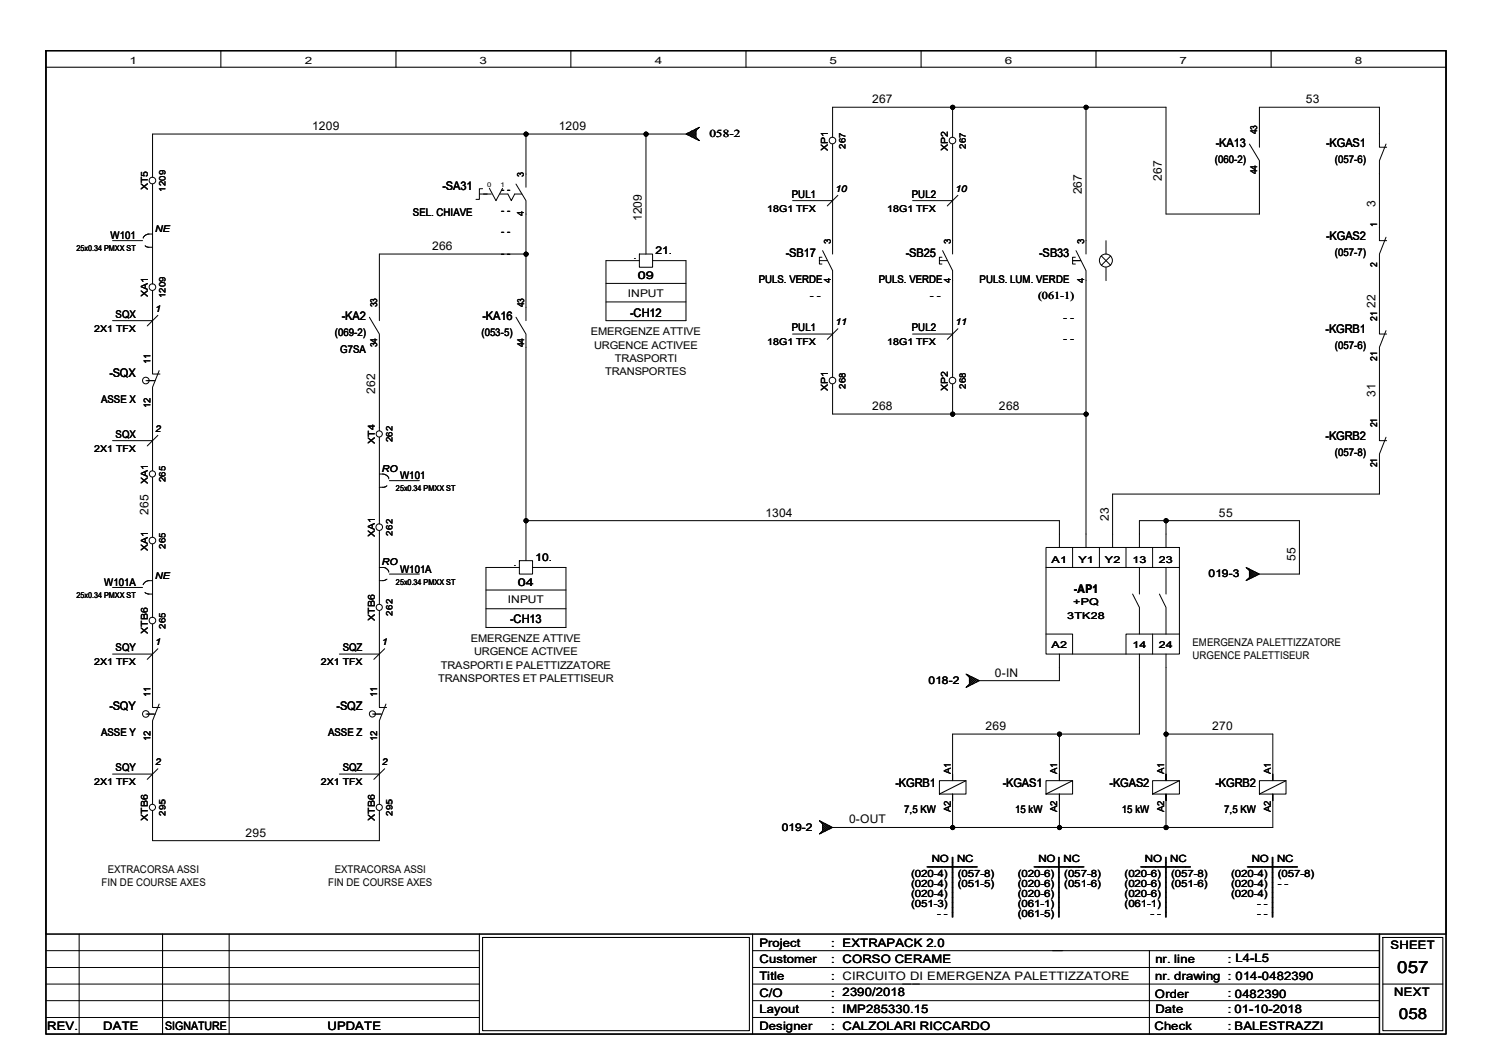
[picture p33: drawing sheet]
<svg xmlns="http://www.w3.org/2000/svg" width="297mm" height="210mm" viewBox="0 0 297 210" stroke-linecap="round" stroke-linejoin="round" font-family="sans-serif">
<defs><g id="words">
<text font-size="3.3" x="278" y="193.5">057</text>
<text font-size="3" x="278.3" y="202.6">058</text>
<g font-size="2.4">
<text x="173.5" y="20.6">267</text>
<text x="259.8" y="20.6">53</text>
<text x="62.1" y="25.9">1209</text>
<text x="111.2" y="25.9">1209</text>
<text x="241.9" y="29.2">-KA13</text>
<text x="263.9" y="29.2">-KGAS1</text>
<text x="88" y="37.8">-SA31</text>
<text x="215.3" y="38.7" transform="rotate(-90 215.3 38.7)">267</text>
<text x="231.2" y="36" transform="rotate(-90 231.2 36)">267</text>
<text x="273.6" y="41.3" transform="rotate(-90 273.6 41.3)">3</text>
<text x="127.7" y="44" transform="rotate(-90 127.7 44)">1209</text>
<text x="263.9" y="47.8">-KGAS2</text>
<text x="86" y="49.7">266</text>
<text x="156.3" y="51.1">-SB17</text>
<text x="180.2" y="51.1">-SB25</text>
<text x="206.8" y="51.1">-SB33</text>
<text x="68" y="63.7">-KA2</text>
<text x="96" y="63.7">-KA16</text>
<text x="125.4" y="63">-CH12</text>
<text x="273.6" y="61.2" transform="rotate(-90 273.6 61.2)">22</text>
<text x="263.7" y="66.3">-KGRB1</text>
<text x="21.8" y="74.9">-SQX</text>
<text x="74.7" y="78.3" transform="rotate(-90 74.7 78.3)">262</text>
<text x="173.5" y="81.6">268</text>
<text x="198.8" y="81.6">268</text>
<text x="273.6" y="78.9" transform="rotate(-90 273.6 78.9)">31</text>
<text x="263.7" y="87.5">-KGRB2</text>
<text x="29.5" y="102.4" transform="rotate(-90 29.5 102.4)">265</text>
<text x="152.3" y="102.8">1304</text>
<text x="220.6" y="103.7" transform="rotate(-90 220.6 103.7)">23</text>
<text x="242.5" y="102.8">55</text>
<text x="257.7" y="111.6" transform="rotate(-90 257.7 111.6)">55</text>
<text x="213.7" y="118.1">-AP1</text>
<text x="101.5" y="124">-CH13</text>
<text x="197.9" y="134.6">0-IN</text>
<text x="21.8" y="141.3">-SQY</text>
<text x="67" y="141.3">-SQZ</text>
<text x="196.1" y="145.2">269</text>
<text x="241.2" y="145.2">270</text>
<text x="178.2" y="156.5">-KGRB1</text>
<text x="199.5" y="156.5">-KGAS1</text>
<text x="220.8" y="156.5">-KGAS2</text>
<text x="241.8" y="156.5">-KGRB2</text>
<text x="48.8" y="166.5">295</text>
<text x="168.9" y="163.8">0-OUT</text>
</g>
<g font-size="2.3">
<text x="151.1" y="188.3">Project</text>
<text x="151.1" y="191.7">Customer</text>
<text x="165.4" y="188.3">: EXTRAPACK 2.0</text>
<text x="165.4" y="191.6">: CORSO CERAME</text>
<text x="229.9" y="191.6">nr. line</text>
<text x="244.3" y="191.6">: L4-L5</text>
<text x="276.6" y="188.9">SHEET</text>
<text x="151.1" y="194.9">Title</text>
<text x="165.4" y="194.9">: CIRCUITO DI EMERGENZA PALETTIZZATORE</text>
<text x="229.8" y="195">nr. drawing : 014-0482390</text>
<text x="151.1" y="198.3">C/O</text>
<text x="151.1" y="201.6">Layout</text>
<text x="165.4" y="198.3">: 2390/2018</text>
<text x="165.4" y="201.6">: IMP285330.15</text>
<text x="229.8" y="198.5">Order</text>
<text x="229.9" y="201.5">Date</text>
<text x="244.3" y="198.3">: 0482390</text>
<text x="244.3" y="201.6">: 01-10-2018</text>
<text x="277.4" y="198.2">NEXT</text>
<text x="9.4" y="204.9">REV.</text>
<text x="20.5" y="204.9">DATE</text>
<text x="32.8" y="204.9">SIGNATURE</text>
<text x="65.1" y="204.9">UPDATE</text>
<text x="151.1" y="204.9">Designer</text>
<text x="165.4" y="204.9">: CALZOLARI RICCARDO</text>
<text x="229.7" y="204.9">Check</text>
<text x="244.3" y="204.9">: BALESTRAZZI</text>
<text x="245.6" y="204.9">BALESTRAZZI</text>
</g>
<g font-size="2.1">
<text x="141.1" y="27.3">058-2</text>
<text x="241.7" y="32.3">(060-2)</text>
<text x="265.6" y="32.3">(057-6)</text>
<text x="99.7" y="38.3">- -</text>
<text x="157.5" y="39.4">PUL1</text>
<text x="181.4" y="39.4">PUL2</text>
<text x="22" y="47.6">W101</text>
<text x="82.2" y="43">SEL. CHIAVE</text>
<text x="99.7" y="42.6">- -</text>
<text x="99.7" y="46.8">- -</text>
<text x="99.7" y="51.1">- -</text>
<text x="130.4" y="50.5">21.</text>
<text x="265.6" y="50.9">(057-7)</text>
<text x="124.9" y="59">INPUT</text>
<text x="126.9" y="55.6">09</text>
<text x="151" y="56.2">PULS. VERDE</text>
<text x="161.1" y="59.6">- -</text>
<text x="174.8" y="56.2">PULS. VERDE</text>
<text x="185" y="59.6">- -</text>
<text x="194.9" y="56.2">PULS. LUM. VERDE</text>
<text x="206.5" y="59.6">(061-1)</text>
<text x="23" y="63.3">SQX</text>
<text x="157.5" y="65.9">PUL1</text>
<text x="181.4" y="65.9">PUL2</text>
<text x="211.5" y="63.8">- -</text>
<text x="66.6" y="66.8">(069-2)</text>
<text x="67.7" y="70.2">G7SA</text>
<text x="95.8" y="66.8">(053-5)</text>
<text x="117.6" y="66.7">EMERGENZE ATTIVE</text>
<text x="118.2" y="69.4">URGENCE ACTIVEE</text>
<text x="211.5" y="68">- -</text>
<text x="265.6" y="69.5">(057-6)</text>
<text x="120.4" y="74.7">TRANSPORTES</text>
<text x="122.3" y="72">TRASPORTI</text>
<text x="20.1" y="80.1">ASSE X</text>
<text x="23" y="87.2">SQX</text>
<text x="79.6" y="95.4">W101</text>
<text x="265.6" y="90.7">(057-8)</text>
<text x="79.6" y="114">W101A</text>
<text x="106.5" y="111.5">10.</text>
<text x="20.7" y="116.6">W101A</text>
<text x="103" y="116.6">04</text>
<text x="240.5" y="114.9">019-3</text>
<text x="101" y="120.1">INPUT</text>
<text x="23" y="129.6">SQY</text>
<text x="68.2" y="129.6">SQZ</text>
<text x="93.7" y="127.7">EMERGENZE ATTIVE</text>
<text x="94.3" y="130.4">URGENCE ACTIVEE</text>
<text x="237.3" y="128.5">EMERGENZA PALETTIZZATORE</text>
<text x="237.3" y="131.2">URGENCE PALETTISEUR</text>
<text x="87.2" y="135.7">TRANSPORTES ET PALETTISEUR</text>
<text x="87.7" y="133.1">TRASPORTI E PALETTIZZATORE</text>
<text x="184.7" y="136.1">018-2</text>
<text x="20.1" y="146.4">ASSE Y</text>
<text x="65.3" y="146.4">ASSE Z</text>
<text x="23" y="153.5">SQY</text>
<text x="68.2" y="153.5">SQZ</text>
<text x="179.9" y="161.7">7,5 KW</text>
<text x="202" y="161.7">15 kW</text>
<text x="223.2" y="161.7">15 kW</text>
<text x="243.6" y="161.7">7,5 KW</text>
<text x="155.5" y="165.3">019-2</text>
<text x="21.5" y="173.7">EXTRACORSA ASSI</text>
<text x="66.6" y="173.7">EXTRACORSA ASSI</text>
<text x="20.2" y="176.3">FIN DE COURSE AXES</text>
<text x="65.3" y="176.3">FIN DE COURSE AXES</text>
</g>
<g font-size="2">
<text x="25.8" y="12.7">1</text>
<text x="60.6" y="12.7">2</text>
<text x="95.4" y="12.7">3</text>
<text x="130.3" y="12.7">4</text>
<text x="165.1" y="12.7">5</text>
<text x="199.9" y="12.7">6</text>
<text x="234.7" y="12.7">7</text>
<text x="269.5" y="12.7">8</text>
<text x="183.6" y="173.6">ttttt</text>
<text x="184.5" y="173.6">ttttt</text>
<text x="185.4" y="171.6">NO</text>
<text x="190.4" y="171.6">NC</text>
<text x="204.8" y="173.6">ttttt</text>
<text x="205.8" y="173.6">ttttt</text>
<text x="206.6" y="171.6">NO</text>
<text x="211.6" y="171.6">NC</text>
<text x="226" y="173.6">ttttt</text>
<text x="227" y="173.6">ttttt</text>
<text x="227.8" y="171.6">NO</text>
<text x="232.8" y="171.6">NC</text>
<text x="247.3" y="173.6">ttttt</text>
<text x="248.2" y="173.6">ttttt</text>
<text x="249" y="171.6">NO</text>
<text x="254.1" y="171.6">NC</text>
<text x="181.3" y="174.6">(020-4)</text>
<text x="181.3" y="176.6">(020-4)</text>
<text x="181.3" y="178.6">(020-4)</text>
<text x="190.5" y="174.6">(057-8)</text>
<text x="190.5" y="176.6">(051-5)</text>
<text x="202.5" y="174.6">(020-6)</text>
<text x="202.5" y="176.6">(020-6)</text>
<text x="202.5" y="178.6">(020-6)</text>
<text x="211.7" y="174.6">(057-8)</text>
<text x="211.7" y="176.6">(051-6)</text>
<text x="223.7" y="174.6">(020-6)</text>
<text x="223.7" y="176.6">(020-6)</text>
<text x="223.7" y="178.6">(020-6)</text>
<text x="233" y="174.6">(057-8)</text>
<text x="233" y="176.6">(051-6)</text>
<text x="244.9" y="174.6">(020-4)</text>
<text x="244.9" y="176.6">(020-4)</text>
<text x="244.9" y="178.6">(020-4)</text>
<text x="254.2" y="174.6">(057-8)</text>
<text x="254.2" y="176.6">- -</text>
<text x="181.3" y="180.6">(051-3)</text>
<text x="186.4" y="182.5">- -</text>
<text x="190.5" y="183.5" transform="rotate(-90 190.5 183.5)">tttttt</text>
<text x="190.5" y="182.5" transform="rotate(-90 190.5 182.5)">tttttt</text>
<text x="202.5" y="180.6">(061-1)</text>
<text x="202.5" y="182.5">(061-5)</text>
<text x="211.7" y="183.5" transform="rotate(-90 211.7 183.5)">tttttt</text>
<text x="211.7" y="182.5" transform="rotate(-90 211.7 182.5)">tttttt</text>
<text x="223.7" y="180.6">(061-1)</text>
<text x="228.9" y="182.5">- -</text>
<text x="233" y="183.5" transform="rotate(-90 233 183.5)">tttttt</text>
<text x="233" y="182.5" transform="rotate(-90 233 182.5)">tttttt</text>
<text x="250.1" y="180.6">- -</text>
<text x="250.1" y="182.5">- -</text>
<text x="254.2" y="183.5" transform="rotate(-90 254.2 183.5)">tttttt</text>
<text x="254.2" y="182.5" transform="rotate(-90 254.2 182.5)">tttttt</text>
</g>
<g font-size="1.9">
<text x="164.7" y="30" transform="rotate(-90 164.7 30)">XP1</text>
<text x="188.6" y="30" transform="rotate(-90 188.6 30)">XP2</text>
<text x="250.1" y="26.7" transform="rotate(-90 250.1 26.7)">43</text>
<text x="250.1" y="34.6" transform="rotate(-90 250.1 34.6)">44</text>
<text x="29.4" y="37.9" transform="rotate(-90 29.4 37.9)">XT5</text>
<text x="166.2" y="38.2">10</text>
<text x="190.1" y="38.2">10</text>
<text x="30.9" y="46.1">NE</text>
<text x="152.7" y="42.2">18G1 TFX</text>
<text x="176.5" y="42.2">18G1 TFX</text>
<text x="274" y="45.2" transform="rotate(-90 274 45.2)">1</text>
<text x="165.3" y="48.6" transform="rotate(-90 165.3 48.6)">3</text>
<text x="189.1" y="48.6" transform="rotate(-90 189.1 48.6)">3</text>
<text x="215.7" y="48.6" transform="rotate(-90 215.7 48.6)">3</text>
<text x="274" y="53.2" transform="rotate(-90 274 53.2)">2</text>
<text x="29.4" y="59.1" transform="rotate(-90 29.4 59.1)">XA1</text>
<text x="165.3" y="56.2" transform="rotate(-90 165.3 56.2)">4</text>
<text x="189.1" y="56.2" transform="rotate(-90 189.1 56.2)">4</text>
<text x="215.7" y="56.2" transform="rotate(-90 215.7 56.2)">4</text>
<text x="30.9" y="62.1">1</text>
<text x="75.1" y="61.1" transform="rotate(-90 75.1 61.1)">33</text>
<text x="104.3" y="61.1" transform="rotate(-90 104.3 61.1)">43</text>
<text x="166.2" y="64.7">11</text>
<text x="190.1" y="64.7">11</text>
<text x="274" y="63.8" transform="rotate(-90 274 63.8)">21</text>
<text x="18.8" y="66">2X1 TFX</text>
<text x="75.1" y="69.1" transform="rotate(-90 75.1 69.1)">34</text>
<text x="104.3" y="69.1" transform="rotate(-90 104.3 69.1)">44</text>
<text x="152.7" y="68.7">18G1 TFX</text>
<text x="176.5" y="68.7">18G1 TFX</text>
<text x="274" y="71.8" transform="rotate(-90 274 71.8)">21</text>
<text x="30" y="72.4" transform="rotate(-90 30 72.4)">11</text>
<text x="164.7" y="77.7" transform="rotate(-90 164.7 77.7)">XP1</text>
<text x="188.6" y="77.7" transform="rotate(-90 188.6 77.7)">XP2</text>
<text x="30" y="81.2" transform="rotate(-90 30 81.2)">12</text>
<text x="18.8" y="89.9">2X1 TFX</text>
<text x="30.9" y="85.9">2</text>
<text x="74.5" y="88.3" transform="rotate(-90 74.5 88.3)">XT4</text>
<text x="274" y="85" transform="rotate(-90 274 85)">21</text>
<text x="76" y="93.9">RO</text>
<text x="274" y="93" transform="rotate(-90 274 93)">21</text>
<text x="29.4" y="96.3" transform="rotate(-90 29.4 96.3)">XA1</text>
<text x="74.5" y="106.9" transform="rotate(-90 74.5 106.9)">XA1</text>
<text x="29.4" y="109.6" transform="rotate(-90 29.4 109.6)">XA1</text>
<text x="76" y="112.5">RO</text>
<text x="209.2" y="112">A1</text>
<text x="214.5" y="112">Y1</text>
<text x="219.8" y="112">Y2</text>
<text x="225.3" y="112">13</text>
<text x="230.6" y="112">23</text>
<text x="30.9" y="115.1">NE</text>
<text x="74.5" y="123.5" transform="rotate(-90 74.5 123.5)">XTB6</text>
<text x="212.3" y="123.1">3TK28</text>
<text x="213.5" y="120.4">+PQ</text>
<text x="29.4" y="126.1" transform="rotate(-90 29.4 126.1)">XTB6</text>
<text x="30.9" y="128.4">1</text>
<text x="76" y="128.4">1</text>
<text x="209.2" y="128.9">A2</text>
<text x="225.3" y="128.9">14</text>
<text x="230.6" y="128.9">24</text>
<text x="18.8" y="132.4">2X1 TFX</text>
<text x="63.8" y="132.4">2X1 TFX</text>
<text x="30" y="138.8" transform="rotate(-90 30 138.8)">11</text>
<text x="75.1" y="138.8" transform="rotate(-90 75.1 138.8)">11</text>
<text x="30" y="147.5" transform="rotate(-90 30 147.5)">12</text>
<text x="75.1" y="147.5" transform="rotate(-90 75.1 147.5)">12</text>
<text x="30.9" y="152.3">2</text>
<text x="76" y="152.3">2</text>
<text x="189.1" y="154" transform="rotate(-90 189.1 154)">A1</text>
<text x="210.4" y="154" transform="rotate(-90 210.4 154)">A1</text>
<text x="231.6" y="154" transform="rotate(-90 231.6 154)">A1</text>
<text x="252.8" y="154" transform="rotate(-90 252.8 154)">A1</text>
<text x="18.8" y="156.3">2X1 TFX</text>
<text x="63.8" y="156.3">2X1 TFX</text>
<text x="189.1" y="161.6" transform="rotate(-90 189.1 161.6)">A2</text>
<text x="210.4" y="161.6" transform="rotate(-90 210.4 161.6)">A2</text>
<text x="231.6" y="161.6" transform="rotate(-90 231.6 161.6)">A2</text>
<text x="252.8" y="161.6" transform="rotate(-90 252.8 161.6)">A2</text>
<text x="29.4" y="163.3" transform="rotate(-90 29.4 163.3)">XTB6</text>
<text x="74.5" y="163.3" transform="rotate(-90 74.5 163.3)">XTB6</text>
</g>
<g font-size="1.8">
<text x="104.2" y="35.3" transform="rotate(-90 104.2 35.3)">3</text>
<text x="104.2" y="43" transform="rotate(-90 104.2 43)">4</text>
</g>
<g font-size="1.7">
<text x="168.2" y="29.6" transform="rotate(-90 168.2 29.6)">267</text>
<text x="192.1" y="29.6" transform="rotate(-90 192.1 29.6)">267</text>
<text x="32.9" y="38.1" transform="rotate(-90 32.9 38.1)">1209</text>
<text x="32.9" y="59.4" transform="rotate(-90 32.9 59.4)">1209</text>
<text x="168.2" y="77.4" transform="rotate(-90 168.2 77.4)">268</text>
<text x="192.1" y="77.4" transform="rotate(-90 192.1 77.4)">268</text>
<text x="78.1" y="88" transform="rotate(-90 78.1 88)">262</text>
<text x="32.9" y="95.9" transform="rotate(-90 32.9 95.9)">265</text>
<text x="78.1" y="106.6" transform="rotate(-90 78.1 106.6)">262</text>
<text x="32.9" y="109.2" transform="rotate(-90 32.9 109.2)">265</text>
<text x="32.9" y="125.1" transform="rotate(-90 32.9 125.1)">265</text>
<text x="78.1" y="122.5" transform="rotate(-90 78.1 122.5)">262</text>
<text x="32.9" y="162.3" transform="rotate(-90 32.9 162.3)">295</text>
<text x="78.1" y="162.3" transform="rotate(-90 78.1 162.3)">295</text>
</g>
<g font-size="1.6">
<text x="15.2" y="50">25x0.34 PMXX ST</text>
<text x="126.1" y="51.6">.</text>
<text x="78.8" y="97.7">25x0.34 PMXX ST</text>
<text x="102.2" y="112.6">.</text>
<text x="15.2" y="119">25x0.34 PMXX ST</text>
<text x="78.8" y="116.3">25x0.34 PMXX ST</text>
</g>
<g font-size="1.3">
<text x="96.9" y="37.3">0</text>
<text x="99.6" y="37.3">1</text>
</g>
</g></defs>
<path d="M9.1 10.1h278.6v195.6h-278.6zM274.4 185.8v19.9" fill="none" stroke="#000" stroke-width=".3"/>
<g fill="none" stroke="#000" stroke-width=".21">
<path d="M9.1 10.1h278.6v195.6h-278.6zM9.1 10.1h278.6v175.7h-278.6zM9.1 13.4h278.6M43.9 10.1v3.3M78.8 10.1v3.3M113.6 10.1v3.3M148.4 10.1v3.3M183.3 10.1v3.3M218.1 10.1v3.3M252.9 10.1v3.3M192.2 155.3l-5.3 2.7M213.4 155.3l-5.3 2.7"/>
<path d="M234.7 155.3l-5.4 2.7M255.9 155.3l-5.3 2.7M9.1 185.8h278.6M15.7 185.8v19.9M32.3 185.8v19.9M45.6 185.8v19.9M95.4 185.8v19.9M96 186.5h53.1v18.6h-53.1zM149.7 185.8v19.9M149.7 189.1h124.7M228.7 189.1v16.6M275.1 186.5h12v18.6h-12z"/>
<path d="M275.1 195.8h12"/>
</g>
<g fill="none" stroke="#000" stroke-width=".2">
<path d="M30.3 36.6v19.9M95.4 38.6h2.3M96 37.5h-.6v2.2h-.7M97.4 37.5l1.3 2.4 1.3-2.4M99.5 38.6h1.5l.7 1.3 .7-1.3h1.4M102.7 36.6l1.9 3.3v23.9M104.6 26.7v10.6M128.5 26.7v23.8M136.5 26.7l2.6-1.4-.6 .7v1.3l.6 .7zM136.5 26.7h-106.2v8.6M136.6 26.6l.3 .3M136.9 26.5l.8 .8"/>
<path d="M136.9 26.4l-.3 .3M137.1 26.3l1.3 1.3M137.4 26.2l1.1 1.1M137.6 26.1l.9 .8M137.7 26l-.8 .8M137.9 26l.6 .5M138.1 25.8l.4 .4M138.4 25.7l.2 .2M138.4 25.7l-1.3 1.3M138.5 27.1l-.4 .4M138.5 26.8l-.6 .5M138.5 26.4l-.9 .8"/>
<path d="M138.5 26l-1.1 1.1M138.6 27.4l-.2 .2M138.6 25.6l.2 .1M138.8 27.6l-.2 .1M138.9 25.4v.1M138.9 27.8v.1M157.7 39.9h7.9M165.6 27.3v-6h66.4v21.3h18.6v-10.6l-2-3.3M165.6 28.7v21.8M166.7 38.9l-2.1 2.1M181.6 39.9h7.9M189.5 21.3v6"/>
<path d="M189.5 28.7v21.8M190.6 38.9l-2.1 2.1M216.1 21.3v29.2M250.6 29.3v-8h23.8v8h1.5M275.8 28.7l-1.4 3.3v15.9h1.5M22.4 47.9h6M28.5 47.3v.1M28.9 48.9l.5 .3h.9M30.3 57.8v16.6h1.5M30.3 46.6h-.9l-.6 .3-.3 .4M104.6 50.5h-29.1v13.3M120.6 56.4h15.9"/>
<path d="M127.2 50.5h2.6v2.7h-2.6zM127.2 51.9h-6.6v11.9h15.9v-11.9h-6.7M163 51.9h1.6M163.5 51.2h-.5v1.3h.5M163.7 49.9l1.9 3.9v21.3M186.9 51.9h1.6M187.4 51.2h-.5v1.3h.5M187.5 49.9l2 3.9v21.3M213.4 51.9h1.6M213.9 51.2h-.5v1.3h.5M214.1 49.9l2 3.9v55.1M219.1 50.9l1.9 1.9"/>
<path d="M220 47.9v2.6M220 53.2v2.6M221 50.9l-1.9 1.9M275.8 47.2l-1.4 3.3v16h1.5M22.4 63.8h7.9M29 75.7h1.9M31.4 62.7l-2.1 2.2M31.7 73.7l-1.4 3.3v16.6M73.5 63.1l2 3.4v19.2M102.7 63.1l1.9 3.4v45M120.6 60.1h15.9M157.7 66.5h7.9"/>
<path d="M165.6 76.4v6h50.5M166.7 65.4l-2.1 2.1M181.6 66.5h7.9M189.5 76.4v6M190.6 65.4l-2.1 2.1M275.8 65.8l-1.4 3.3v18.6h1.5M22.4 87.7h7.9M30.3 95v11.9M31.4 86.6l-2.1 2.1M75.5 87v17.3M75.5 94.3l1 .1 .5 .2 .3 .5M77 96.6l-.6 .3h-.9"/>
<path d="M77.3 95.1h.1M77.5 95.6h5.9M275.8 87l-1.4 3.3v8h-53v10.6M22.4 116.9h6M28.8 117.9l.7 .3h.8M30.3 108.2v14.7M30.3 115.5l-1.2 .2-.4 .2-.2 .4M75.5 105.6v14.6M75.5 112.9h1.1l.4 .3 .3 .5M77 115.2l-.7 .3h-.8M77.3 113.7h.1M77.5 114.2h5.9"/>
<path d="M96.7 117.4h15.9M103.3 111.5h2.7v2.7h-2.7zM103.3 112.9h-6.6v11.9h15.9v-11.9h-6.6M104.6 103.6h106.2v5.3M208.1 108.9h26.6v21.2h-26.6zM208.1 112.9h26.6M213.4 108.9v4M218.7 108.9v4M224 108.9v4M225.3 118.2l1.4 2.7v5.3M226.7 108.9v-5.3h31.8v10.6h-7.9M226.7 112.9v5.3"/>
<path d="M229.3 108.9v4M230.7 118.2l1.3 2.7v5.3M232 103.6v5.3M232 112.9v5.3M247.9 112.9l2.7 1.3-2.7 1.3 .7-.6v-1.4zM248 115.4h.1M248.1 112.9l-.1 .1M248.2 113.2l.1-.1 1.5 1.5 .5-.5M248.4 115.1l.2 .1M248.6 114l.4-.5 1.1 1M248.6 113.2l-.2 .2M248.6 113.7l1 1"/>
<path d="M248.6 114.1l.7 .8M248.6 114.9l.2 .2M248.8 113.3l-.2 .3M249.3 113.6l-.7 .7M249.6 113.7l-1 1M250.1 114l-1.1 1-.4-.5M250.3 114.3l-.5-.5-1.5 1.5-.1-.1M22.4 130.1h7.9M30.3 124.2v16.6h1.5M31.4 129.1l-2.1 2.1M67.5 130.1h8M75.5 121.5v19.3h1.4"/>
<path d="M76.5 129.1l-2.1 2.1M96.7 121.1h15.9M192.2 134.1l2.7 1.3-2.7 1.4 .7-.7v-1.3zM192.3 136.7h.1M192.4 134.2h-.1M192.5 134.4l.1-.1 1.5 1.5 .5-.5M192.7 136.3l.1 .1M192.8 134.5l-.1 .1M192.9 135.2l.4-.5 1 1M192.9 135l.9 .9M192.9 135.3l.7 .8M192.9 136.1l.2 .2"/>
<path d="M193.1 134.6l-.2 .2M193.6 134.8l-.7 .8M193.8 134.9l-.9 1M194.3 135.2l-1 1-.4-.5M194.6 135.6l-.5-.6-1.5 1.6-.1-.2M208.1 126.2h5.3v3.9M210.8 130.1v5.3h-15.9M226.7 130.1v15.9h-37.2v8M229.3 126.2v3.9M232 130.1v23.9M234.7 126.2h-10.7v3.9M22.4 154h7.9"/>
<path d="M29 142.1h1.9M31.4 153l-2.1 2.1M31.7 140.1l-1.4 3.3v16.6M67.5 154h8M74.1 142.1h1.9M76.5 153l-2.1 2.1M76.8 140.1l-1.3 3.3v16.6M186.9 155.3h5.3v2.7h-5.3zM189.5 154v1.3zM189.5 158v1.3zM189.5 159.3v5.3M208.1 155.3h5.3v2.7h-5.3z"/>
<path d="M210.8 154v1.3zM210.8 158v1.3zM210.8 146v8M210.8 159.3v5.3M229.3 155.3h5.4v2.7h-5.4zM232 154v1.3zM232 158v1.3zM232 159.3v5.3M232 146h21.2v8M250.6 155.3h5.3v2.7h-5.3zM253.2 154v1.3zM253.2 158v1.3z"/>
<path d="M253.2 159.3v5.3h-87.6M30.3 161.3v6h45.2v-6M163 163.3l2.6 1.3-2.6 1.3 .7-.6v-1.3zM163.1 165.8v.1M163.1 163.4h.1M163.3 163.6l.1-.1 1.5 1.5 .5-.5M163.5 165.4l.2 .2M163.7 164.3l.5-.4 1 1M163.7 163.6l-.2 .2M163.7 164.1l1 1M163.7 164.5l.7 .7M163.7 165.3l.2 .2"/>
<path d="M163.9 163.7l-.2 .3M164.4 164l-.7 .7M164.7 164.1l-1 1M165.2 164.4l-1 1-.5-.5M165.4 164.8l-.5-.5-1.5 1.4h-.1M9.1 195.8h86.3M9.1 199.1h86.3M9.1 192.5h86.3M9.1 189.1h86.3M149.7 195.8h124.7M149.7 199.1h124.7M149.7 192.5h124.7"/>
<path d="M9.1 202.4h86.3M149.7 202.4h124.7"/>
<circle cx="30.3" cy="35.9" r=".66"/>
<circle cx="104.7" cy="26.7" r=".4"/>
<circle cx="128.5" cy="26.7" r=".4"/>
<circle cx="165.6" cy="28" r=".66"/>
<circle cx="189.5" cy="28" r=".66"/>
<circle cx="189.5" cy="21.4" r=".4"/>
<circle cx="216.1" cy="21.4" r=".4"/>
<circle cx="30.3" cy="57.1" r=".66"/>
<circle cx="104.7" cy="50.6" r=".4"/>
<circle cx="220" cy="51.8" r="1.3"/>
<circle cx="29" cy="75.7" r=".66"/>
<circle cx="165.6" cy="75.7" r=".66"/>
<circle cx="189.5" cy="75.7" r=".66"/>
<circle cx="30.3" cy="94.3" r=".62"/>
<circle cx="75.5" cy="86.3" r=".62"/>
<circle cx="189.5" cy="82.4" r=".4"/>
<circle cx="216.1" cy="82.4" r=".4"/>
<circle cx="30.3" cy="107.5" r=".66"/>
<circle cx="75.4" cy="104.9" r=".66"/>
<circle cx="104.7" cy="103.6" r=".4"/>
<circle cx="232" cy="103.6" r=".4"/>
<circle cx="30.3" cy="123.5" r=".66"/>
<circle cx="75.5" cy="120.8" r=".62"/>
<circle cx="29" cy="142" r=".66"/>
<circle cx="74.1" cy="142" r=".62"/>
<circle cx="210.8" cy="146.1" r=".4"/>
<circle cx="232" cy="146.1" r=".4"/>
<circle cx="30.3" cy="160.6" r=".62"/>
<circle cx="75.5" cy="160.6" r=".62"/>
<circle cx="189.5" cy="164.7" r=".4"/>
<circle cx="210.8" cy="164.7" r=".4"/>
<circle cx="232" cy="164.7" r=".4"/>
</g>
<g fill="#000">
<circle cx="104.7" cy="26.7" r=".4"/>
<circle cx="128.5" cy="26.7" r=".4"/>
<circle cx="189.5" cy="21.4" r=".4"/>
<circle cx="216.1" cy="21.4" r=".4"/>
<circle cx="104.7" cy="50.6" r=".4"/>
<circle cx="189.5" cy="82.4" r=".4"/>
<circle cx="216.1" cy="82.4" r=".4"/>
<circle cx="104.7" cy="103.6" r=".4"/>
<circle cx="232" cy="103.6" r=".4"/>
<circle cx="210.8" cy="146.1" r=".4"/>
<circle cx="232" cy="146.1" r=".4"/>
<circle cx="189.5" cy="164.7" r=".4"/>
<circle cx="210.8" cy="164.7" r=".4"/>
<circle cx="232" cy="164.7" r=".4"/>
</g>
<use href="#words"/>
</svg>
